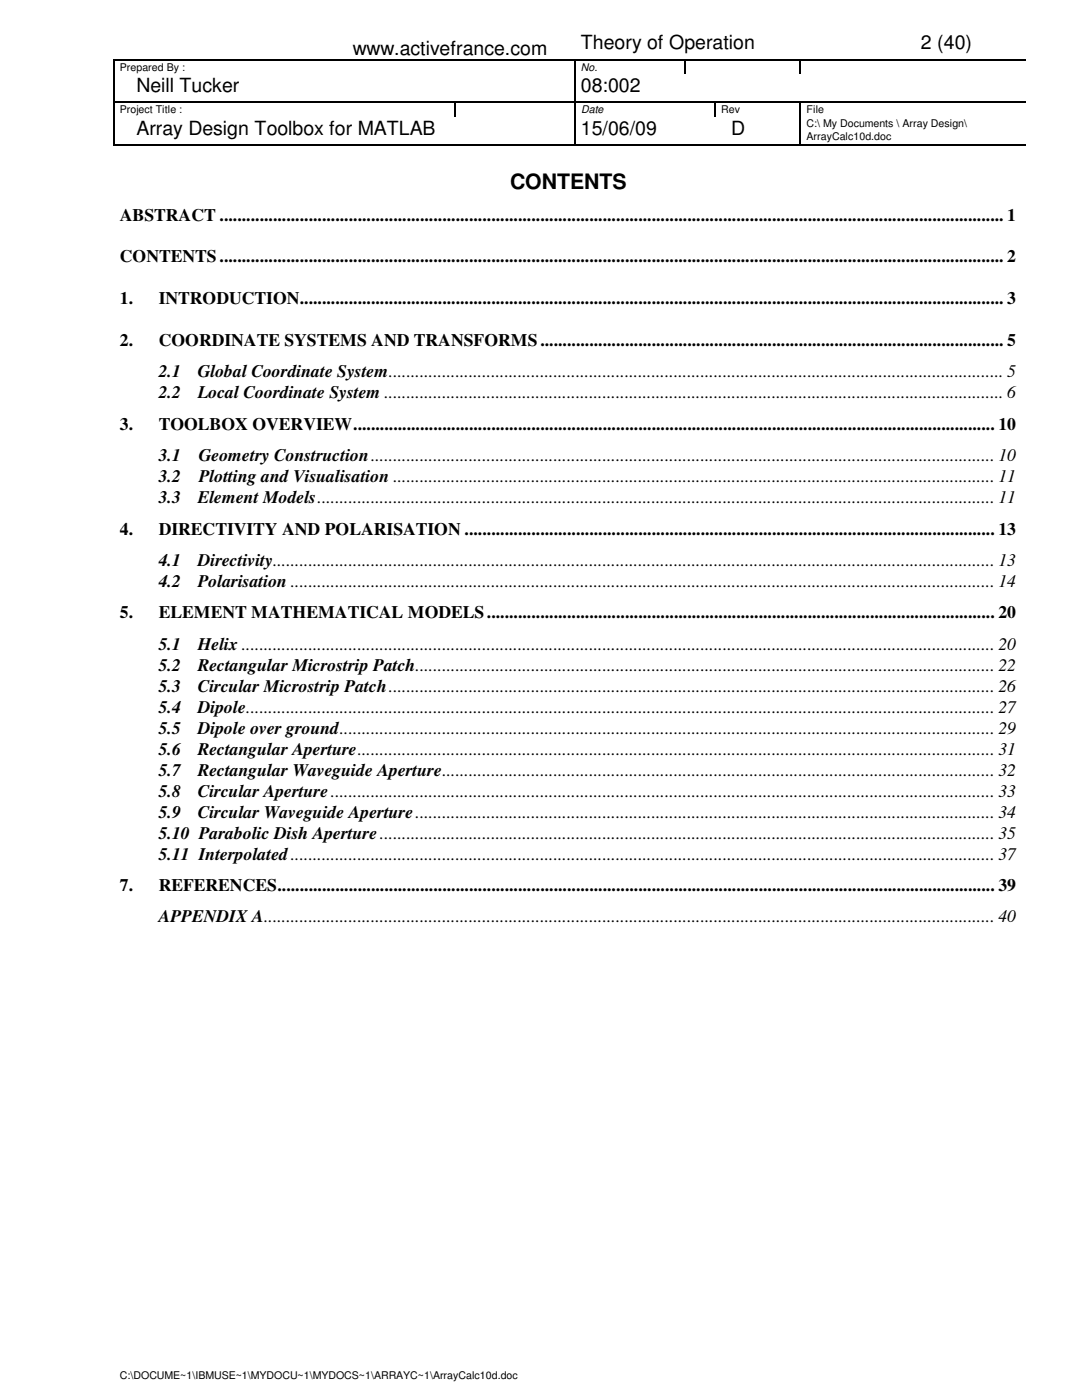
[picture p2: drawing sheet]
<svg xmlns="http://www.w3.org/2000/svg" width="216mm" height="279mm" viewBox="0 0 216 279" stroke-linecap="round" stroke-linejoin="round" font-family="sans-serif">
<defs><g id="words">
<text font-size="4.2" x="101.8" y="37.6">CONTENTS</text>
<g font-size="3.9">
<text x="70.4" y="11">www.activefrance.com</text>
<text x="115.9" y="9.8">Theory of Operation</text>
<text x="183.8" y="9.8">2 (40)</text>
<text x="27.2" y="18.5">Neill Tucker</text>
<text x="115.9" y="18.5">08:002</text>
<text x="27.2" y="27">Array Design Toolbox for MATLAB</text>
<text x="115.9" y="27">15/06/09</text>
<text x="145.9" y="27">D</text>
</g>
<g font-size="3.5">
<text x="23.9" y="44">ABSTRACT ................................................................................................................................................................................ 1</text>
<text x="23.9" y="52.4">CONTENTS................................................................................................................................................................................ 2</text>
<text x="23.9" y="60.7">1.</text>
<text x="31.7" y="60.7">INTRODUCTION.............................................................................................................................................................. 3</text>
<text x="23.9" y="69">2.</text>
<text x="31.7" y="69">COORDINATE SYSTEMS AND TRANSFORMS........................................................................................................ 5</text>
<text x="31.7" y="75.3">2.1</text>
<text x="39.5" y="75.3">Global Coordinate System.......................................................................................................................................... 5</text>
<text x="31.7" y="79.5">2.2</text>
<text x="39.5" y="79.5">Local Coordinate System ........................................................................................................................................... 6</text>
<text x="23.9" y="85.8">3.</text>
<text x="31.7" y="85.8">TOOLBOX OVERVIEW................................................................................................................................................ 10</text>
<text x="31.7" y="92">3.1</text>
<text x="39.7" y="92">Geometry Construction............................................................................................................................................ 10</text>
<text x="31.7" y="96.2">3.2</text>
<text x="31.7" y="100.4">3.3</text>
<text x="39.5" y="100.4">Element Models........................................................................................................................................................ 11</text>
<text x="39.7" y="96.2">Plotting and Visualisation ....................................................................................................................................... 11</text>
<text x="23.9" y="106.7">4.</text>
<text x="31.7" y="106.7">DIRECTIVITY AND POLARISATION ....................................................................................................................... 13</text>
<text x="31.7" y="112.9">4.1</text>
<text x="39.5" y="112.9">Directivity.................................................................................................................................................................. 13</text>
<text x="31.7" y="117.1">4.2</text>
<text x="39.5" y="117.1">Polarisation .............................................................................................................................................................. 14</text>
<text x="23.9" y="123.4">5.</text>
<text x="31.7" y="123.4">ELEMENT MATHEMATICAL MODELS.................................................................................................................. 20</text>
<text x="31.7" y="129.6">5.1</text>
<text x="39.5" y="129.6">Helix ......................................................................................................................................................................... 20</text>
<text x="31.7" y="133.8">5.2</text>
<text x="39.5" y="133.8">Rectangular Microstrip Patch.................................................................................................................................. 22</text>
<text x="31.7" y="138">5.3</text>
<text x="31.7" y="142.2">5.4</text>
<text x="39.5" y="138">Circular Microstrip Patch........................................................................................................................................ 26</text>
<text x="39.5" y="142.2">Dipole........................................................................................................................................................................ 27</text>
<text x="31.7" y="146.4">5.5</text>
<text x="39.5" y="146.4">Dipole over ground................................................................................................................................................... 29</text>
<text x="31.7" y="150.6">5.6</text>
<text x="31.7" y="154.8">5.7</text>
<text x="39.5" y="150.6">Rectangular Aperture............................................................................................................................................... 31</text>
<text x="39.5" y="154.8">Rectangular Waveguide Aperture............................................................................................................................ 32</text>
<text x="31.7" y="159">5.8</text>
<text x="39.5" y="159">Circular Aperture..................................................................................................................................................... 33</text>
<text x="31.7" y="163.2">5.9</text>
<text x="31.7" y="167.3">5.10 Parabolic Dish Aperture.......................................................................................................................................... 35</text>
<text x="39.5" y="163.2">Circular Waveguide Aperture.................................................................................................................................. 34</text>
<text x="31.7" y="171.5">5.11 Interpolated.............................................................................................................................................................. 37</text>
<text x="23.9" y="177.8">7.</text>
<text x="31.7" y="177.8">REFERENCES................................................................................................................................................................. 39</text>
<text x="31.7" y="184.1">APPENDIX A.................................................................................................................................................................... 40</text>
</g>
<g font-size="2.1">
<text x="23.9" y="14.1">Prepared By :</text>
<text x="115.9" y="14.1">No.</text>
<text x="23.9" y="22.6">Project Title :</text>
<text x="116" y="22.6">Date</text>
<text x="143.9" y="22.6">Rev</text>
<text x="161" y="22.6">File</text>
<text x="161" y="25.4">C:\ My Documents \ Array Design\</text>
<text x="161" y="27.9">ArrayCalc10d.doc</text>
<text x="23.9" y="275.3">C:\DOCUME~1\IBMUSE~1\MYDOCU~1\MYDOCS~1\ARRAYC~1\ArrayCalc10d.doc</text>
</g>
</g></defs>
<g fill="#000">
<path d="M22.6 11.8h.2v.3h-.2zM114.6 11.8h.2v.3h-.2zM136.6 11.8h.2v.3h-.2zM159.6 11.8h.2v.3h-.2zM182.4 11.8h.2v.3h-.2zM202.4 11.8h.2v.3h-.2zM202.6 11.8h.3v.3h-.3zM202.9 11.8h1.7v.3h-1.7zM22.6 20.3h.2v.3h-.2zM22.6 28.8h.2v.3h-.2zM90.6 20.3h.2v.3h-.2zM114.6 20.3h.2v.3h-.2z"/>
<path d="M114.6 28.8h.2v.3h-.2zM114.8 20.3h.3v.3h-.3zM142.6 20.3h.2v.3h-.2zM159.6 20.3h.3v.3h-.3zM159.6 28.8h.3v.3h-.3z"/>
</g>
<g fill="none" stroke="#000" stroke-width=".25">
<path d="M22.7 12.1v8.2M22.8 11.9h91.8M114.7 12.1v8.2M114.8 11.9h21.8M136.7 12.1v2.7M136.8 11.9h22.8M159.7 12.1v2.7M159.8 11.9h22.6M182.6 11.9h19.8M22.7 20.6v8.2M22.8 20.4h67.8M22.8 29h91.8"/>
<path d="M90.7 20.6v2.7M90.8 20.4h23.8M114.7 23.3v5.5M114.7 20.6v2.7M114.8 29h44.8M115.1 20.4h27.5M142.7 20.6v2.7M142.8 20.4h16.8M159.7 20.6v8.2M159.9 20.4h44.7M159.9 29h44.7"/>
</g>
<path d="M12.6 258.5h6v20.9h-6z" fill="#fff"/>
<use href="#words"/>
</svg>
